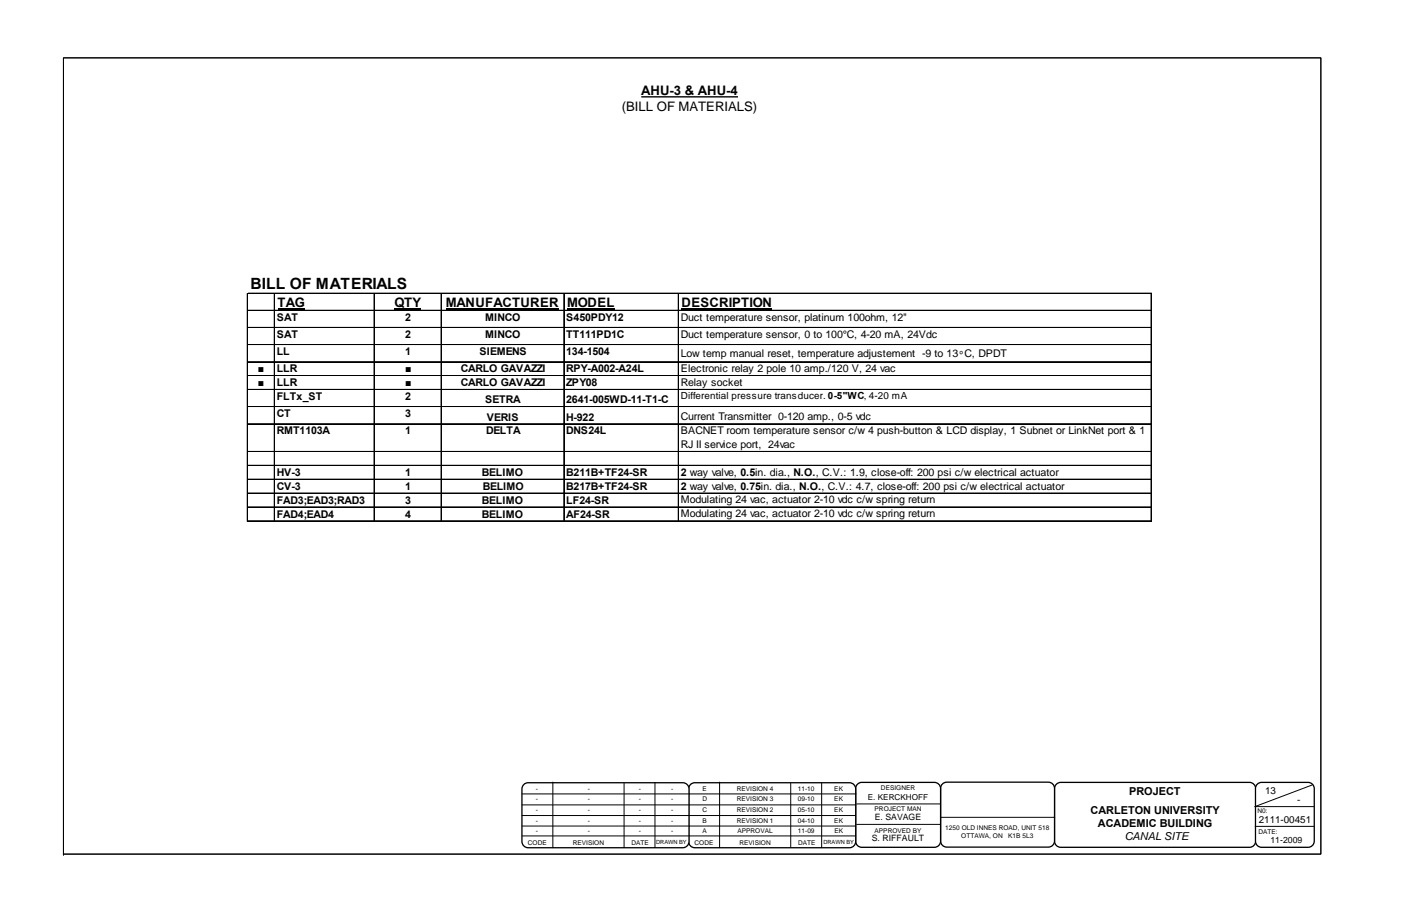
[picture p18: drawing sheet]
<svg xmlns="http://www.w3.org/2000/svg" width="432mm" height="279mm" viewBox="0 0 432 279" stroke-linecap="round" stroke-linejoin="round" font-family="sans-serif">
<defs><g id="words">
<text font-size="4.8" x="77.2" y="89.1">BILL OF MATERIALS</text>
<g font-size="4">
<text x="197.6" y="29.4">AHU-3 &amp; AHU-4</text>
<text x="191.7" y="34.3">(BILL OF MATERIALS)</text>
<text x="85.5" y="94.6">TAG</text>
<text x="121.6" y="94.6">QTY</text>
<text x="137.5" y="94.6">MANUFACTURER</text>
<text x="174.8" y="94.6">MODEL</text>
<text x="210.1" y="94.6">DESCRIPTION</text>
</g>
<g font-size="3.4">
<text x="348" y="245.1">PROJECT</text>
<text x="336.1" y="251">CARLETON UNIVERSITY</text>
<text x="338.3" y="255">ACADEMIC BUILDING</text>
<text x="346.7" y="259">CANAL SITE</text>
</g>
<g font-size="3.3">
<text x="85.3" y="99">SAT</text>
<text x="124.9" y="99">2</text>
<text x="149.6" y="99">MINCO</text>
<text x="174.5" y="99">S450PDY12</text>
<text x="209.8" y="98.9">Duct temperature sensor, platinum 100ohm, 12&quot;</text>
<text x="85.3" y="104.3">SAT</text>
<text x="124.9" y="104.3">2</text>
<text x="149.6" y="104.3">MINCO</text>
<text x="174.5" y="104.3">TT111PD1C</text>
<text x="209.8" y="104.2">Duct temperature sensor, 0 to 100°C, 4-20 mA, 24Vdc</text>
<text x="85.3" y="109.6">LL</text>
<text x="124.9" y="109.6">1</text>
<text x="147.8" y="109.6">SIEMENS</text>
<text x="174.5" y="109.6">134-1504</text>
<text x="209.8" y="110.2">Low temp manual reset, temperature adjustement -9 to 13ºC, DPDT</text>
<text x="79.5" y="114.8">■</text>
<text x="79.5" y="119.1">■</text>
<text x="85.3" y="114.8">LLR</text>
<text x="85.3" y="119.1">LLR</text>
<text x="124.9" y="114.8">■</text>
<text x="124.9" y="119.1">■</text>
<text x="142" y="114.8">CARLO GAVAZZI</text>
<text x="142" y="119.1">CARLO GAVAZZI</text>
<text x="174.5" y="119.1">ZPY08</text>
<text x="174.5" y="114.8">RPY-A002-A24L</text>
<text x="209.8" y="114.7">Electronic relay 2 pole 10 amp./120 V, 24 vac</text>
<text x="209.8" y="119">Relay socket</text>
<text x="85.3" y="123.4">FLTx_ST</text>
<text x="124.9" y="123.4">2</text>
<text x="149.6" y="124.4">SETRA</text>
<text x="174.5" y="124.4">2641-005WD-11-T1-C</text>
<text x="85.3" y="128.7">CT</text>
<text x="124.9" y="128.7">3</text>
<text x="150.1" y="129.7">VERIS</text>
<text x="174.5" y="129.7">H-922</text>
<text x="209.8" y="129.6">Current Transmitter 0-120 amp., 0-5 vdc</text>
<text x="85.3" y="134">RMT1103A</text>
<text x="124.9" y="134">1</text>
<text x="149.8" y="134">DELTA</text>
<text x="174.5" y="134">DNS24L</text>
<text x="209.8" y="133.9">BACNET room temperature sensor c/w 4 push-button &amp; LCD display, 1 Subnet or LinkNet port &amp; 1</text>
<text x="209.8" y="138.1">RJ II service port, 24vac</text>
<text x="85.3" y="146.8">HV-3</text>
<text x="124.9" y="146.8">1</text>
<text x="148.6" y="146.8">BELIMO</text>
<text x="174.5" y="146.8">B211B+TF24-SR</text>
<text x="209.8" y="146.8">2 way valve, 0.5in. dia., N.O., C.V.: 1.9, close-off: 200 psi c/w electrical actuator</text>
<text x="85.3" y="155.3">FAD3;EAD3;RAD3</text>
<text x="85.3" y="151.1">CV-3</text>
<text x="124.9" y="155.3">3</text>
<text x="124.9" y="151.1">1</text>
<text x="148.5" y="155.3">BELIMO</text>
<text x="148.8" y="151.1">BELIMO</text>
<text x="174.5" y="155.3">LF24-SR</text>
<text x="174.5" y="151.1">B217B+TF24-SR</text>
<text x="209.8" y="151.1">2 way valve, 0.75in. dia., N.O., C.V.: 4.7, close-off: 200 psi c/w electrical actuator</text>
<text x="209.8" y="155.2">Modulating 24 vac, actuator 2-10 vdc c/w spring return</text>
<text x="85.3" y="159.6">FAD4;EAD4</text>
<text x="124.9" y="159.6">4</text>
<text x="148.5" y="159.6">BELIMO</text>
<text x="174.5" y="159.6">AF24-SR</text>
<text x="209.8" y="159.5">Modulating 24 vac, actuator 2-10 vdc c/w spring return</text>
</g>
<g font-size="3">
<text x="209.8" y="123.1">Differential pressure transducer. 0-5&quot;WC, 4-20 mA</text>
<text x="389.9" y="244.7">13</text>
<text x="399.8" y="247.7">-</text>
<text x="388" y="253.7">2111-00451</text>
</g>
<g font-size="2.7">
<text x="269.6" y="253">E. SAVAGE</text>
<text x="268.7" y="259.4">S. RIFFAULT</text>
<text x="391.6" y="260">11-2009</text>
</g>
<text font-size="2.5" x="267.4" y="246.8">E. KERCKHOFF</text>
<g font-size="2">
<text x="165.2" y="243.8">-</text>
<text x="181.1" y="243.8">-</text>
<text x="196.9" y="243.8">-</text>
<text x="206.9" y="243.8">-</text>
<text x="216.6" y="243.8">E</text>
<text x="227.1" y="243.8">REVISION 4</text>
<text x="245.9" y="243.8">11-10</text>
<text x="257.1" y="243.8">EK</text>
<text x="271.5" y="243.5">DESIGNER</text>
<text x="165.2" y="250.5">-</text>
<text x="165.2" y="247.1">-</text>
<text x="181.1" y="250.5">-</text>
<text x="181.1" y="247.1">-</text>
<text x="196.9" y="250.5">-</text>
<text x="196.9" y="247.1">-</text>
<text x="206.9" y="250.5">-</text>
<text x="206.9" y="247.1">-</text>
<text x="216.5" y="250.5">C</text>
<text x="216.5" y="247.1">D</text>
<text x="227.1" y="247.1">REVISION 3</text>
<text x="227.1" y="250.5">REVISION 2</text>
<text x="245.9" y="250.5">05-10</text>
<text x="245.9" y="247.1">09-10</text>
<text x="257.1" y="247.1">EK</text>
<text x="257.1" y="250.5">EK</text>
<text x="269.6" y="250">PROJECT MAN</text>
<text x="387.6" y="250.8">N0:</text>
<text x="165.2" y="253.7">-</text>
<text x="165.2" y="256.9">-</text>
<text x="181.1" y="253.7">-</text>
<text x="181.1" y="256.8">-</text>
<text x="196.9" y="253.7">-</text>
<text x="196.9" y="256.9">-</text>
<text x="206.9" y="253.7">-</text>
<text x="206.9" y="256.9">-</text>
<text x="216.6" y="253.7">B</text>
<text x="216.6" y="256.9">A</text>
<text x="227.1" y="253.7">REVISION 1</text>
<text x="227.3" y="256.9">APPROVAL</text>
<text x="245.9" y="253.7">04-10</text>
<text x="245.9" y="256.8">11-09</text>
<text x="257.1" y="253.7">EK</text>
<text x="257.2" y="256.9">EK</text>
<text x="269.6" y="256.9">APPROVED BY</text>
<text x="291.3" y="256">1250 OLD INNES ROAD, UNIT 518</text>
<text x="387.8" y="257.2">DATE:</text>
<text x="162.7" y="260.5">CODE</text>
<text x="176.5" y="260.5">REVISION</text>
<text x="194.6" y="260.5">DATE</text>
<text x="214.1" y="260.5">CODE</text>
<text x="227.9" y="260.5">REVISION</text>
<text x="246" y="260.5">DATE</text>
<text x="296.3" y="258.5">OTTAWA, ON</text>
<text x="310.8" y="258.5">K1B 5L3</text>
</g>
<g font-size="1.8">
<text x="202.2" y="260.3">DRAWN BY</text>
<text x="253.8" y="260.3">DRAWN BY</text>
</g>
</g></defs>
<path d="M325.6 241.8l1.3-.5h58.2a1.91 1.91 0 0 1 1.9 1.9v16.2a1.91 1.91 0 0 1-1.9 1.9h-58.2a1.92 1.92 0 0 1-1.9-1.9v-16.2z" fill="none" stroke="#000" stroke-width=".4"/>
<path d="M387.5 241.8l1.4-.5h14.3a1.91 1.91 0 0 1 1.9 1.9v16.2a1.91 1.91 0 0 1-1.9 1.9h-14.3a1.9 1.9 0 0 1-2-1.9v-16.2z" fill-rule="evenodd" fill="#fff"/>
<path d="M387.5 241.8l1.4-.5h14.3a1.91 1.91 0 0 1 1.9 1.9v16.2a1.91 1.91 0 0 1-1.9 1.9h-14.3a1.9 1.9 0 0 1-2-1.9v-16.2z" fill="none" stroke="#000" stroke-width=".4"/>
<path d="M290.5 241.8l1.3-.6h31.3a1.9 1.9 0 0 1 1.9 1.9v16.2a1.9 1.9 0 0 1-1.9 1.9h-31.3a1.9 1.9 0 0 1-1.9-1.9v-16.2z" fill-rule="evenodd" fill="#fff"/>
<path d="M290.5 241.8l1.3-.6h31.3a1.9 1.9 0 0 1 1.9 1.9v16.2a1.9 1.9 0 0 1-1.9 1.9h-31.3a1.9 1.9 0 0 1-1.9-1.9v-16.2z" fill="none" stroke="#000" stroke-width=".4"/>
<path d="M264.3 241.8l1.3-.5h22.4a1.92 1.92 0 0 1 1.9 1.9v16.2a1.92 1.92 0 0 1-1.9 1.9h-22.4a1.9 1.9 0 0 1-1.9-1.9v-16.2z" fill-rule="evenodd" fill="#fff"/>
<path d="M264.3 241.8l1.3-.5h22.4a1.92 1.92 0 0 1 1.9 1.9v16.2a1.92 1.92 0 0 1-1.9 1.9h-22.4a1.9 1.9 0 0 1-1.9-1.9v-16.2z" fill="none" stroke="#000" stroke-width=".4"/>
<path d="M212.8 242l1.3-.6h47.7a1.93 1.93 0 0 1 1.9 1.9v16.2a1.93 1.93 0 0 1-1.9 1.9h-47.7a1.92 1.92 0 0 1-1.9-1.9v-16.2z" fill-rule="evenodd" fill="#fff"/>
<path d="M212.8 242l1.3-.6h47.7a1.93 1.93 0 0 1 1.9 1.9v16.2a1.93 1.93 0 0 1-1.9 1.9h-47.7a1.92 1.92 0 0 1-1.9-1.9v-16.2z" fill="none" stroke="#000" stroke-width=".4"/>
<g fill="none" stroke="#000" stroke-width=".31">
<path d="M212.2 257.8h51.6M212.2 254.7h51.5M212.2 251.5h51.5M212.2 248.2h51.6M212.2 244.8h51.6M221.8 241.2v20.2M243.7 241.6v19.7M253.2 241.4v20M264 254.2h25.8M264 247.9h25.8M289.9 252.1h35.2M386.9 254.8h18.1"/>
<path d="M404.4 242.1l-17.6 6.7h18.1"/>
</g>
<path d="M161.4 242l1.4-.6h47.7a1.93 1.93 0 0 1 1.9 1.9v16.2a1.93 1.93 0 0 1-1.9 1.9h-47.7a1.92 1.92 0 0 1-1.9-1.9v-16.2z" fill-rule="evenodd" fill="#fff"/>
<path d="M161.4 242l1.4-.6h47.7a1.93 1.93 0 0 1 1.9 1.9v16.2a1.93 1.93 0 0 1-1.9 1.9h-47.7a1.92 1.92 0 0 1-1.9-1.9v-16.2z" fill="none" stroke="#000" stroke-width=".4"/>
<g fill="none" stroke="#000" stroke-width=".31">
<path d="M19.6 17.8h387.5v245.6h-387.5zM76.2 90.4v70.4M76.3 90.4v70.4M76.4 90.4h278.6M76.4 95.7h278.6M76.5 90.5h278.5M76.5 95.8h278.5M84.5 90.7v70.1M84.6 90.7v70.1M115.3 90.7v70.1M115.4 90.7v70.1M135.9 90.7v70.1"/>
<path d="M136.1 90.7v70.1M173.8 90.7v70.1M173.9 90.7v70.1M209 90.7v70.1M209.2 90.7v70.1M354.8 90.7v70.1M354.9 90.7v70.1M76.4 101h278.6M76.4 106.3h278.6M76.4 111.5h278.6M76.4 115.8h278.6M76.5 101.1h278.5"/>
<path d="M76.5 106.4h278.5M76.5 111.7h278.5M76.5 116h278.5M76.4 120.1h278.6M76.4 125.4h278.6M76.4 130.7h278.6M76.4 139.2h278.6M76.5 120.2h278.5M76.5 125.5h278.5M76.5 130.8h278.5M76.5 139.3h278.5M76.4 143.5h278.6"/>
<path d="M76.4 147.8h278.6M76.4 152h278.6M76.4 156.3h278.6M76.5 143.6h278.5M76.5 147.9h278.5M76.5 152.2h278.5M76.5 156.4h278.5M76.4 160.6h278.6M76.5 160.7h278.5M160.9 251.5h51.5M160.9 248.2h51.5M160.9 244.8h51.6"/>
<path d="M160.9 257.8h51.5M160.9 254.7h51.5M170.4 241.2v20.2M192.3 241.6v19.7M201.9 241.4v20M19.6 263.4h.1"/>
</g>
<path d="M197.6 29.9h29.9" fill="none" stroke="#000" stroke-width=".42"/>
<path d="M85.5 95.2h8.4v.5h-8.4zM121.6 95.2h8v.5h-8zM137.5 95.2h34.8v.5h-34.8zM174.8 95.2h14.6v.5h-14.6zM210.1 95.2h27.9v.5h-27.9z" fill="#000"/>
<use href="#words"/>
</svg>
